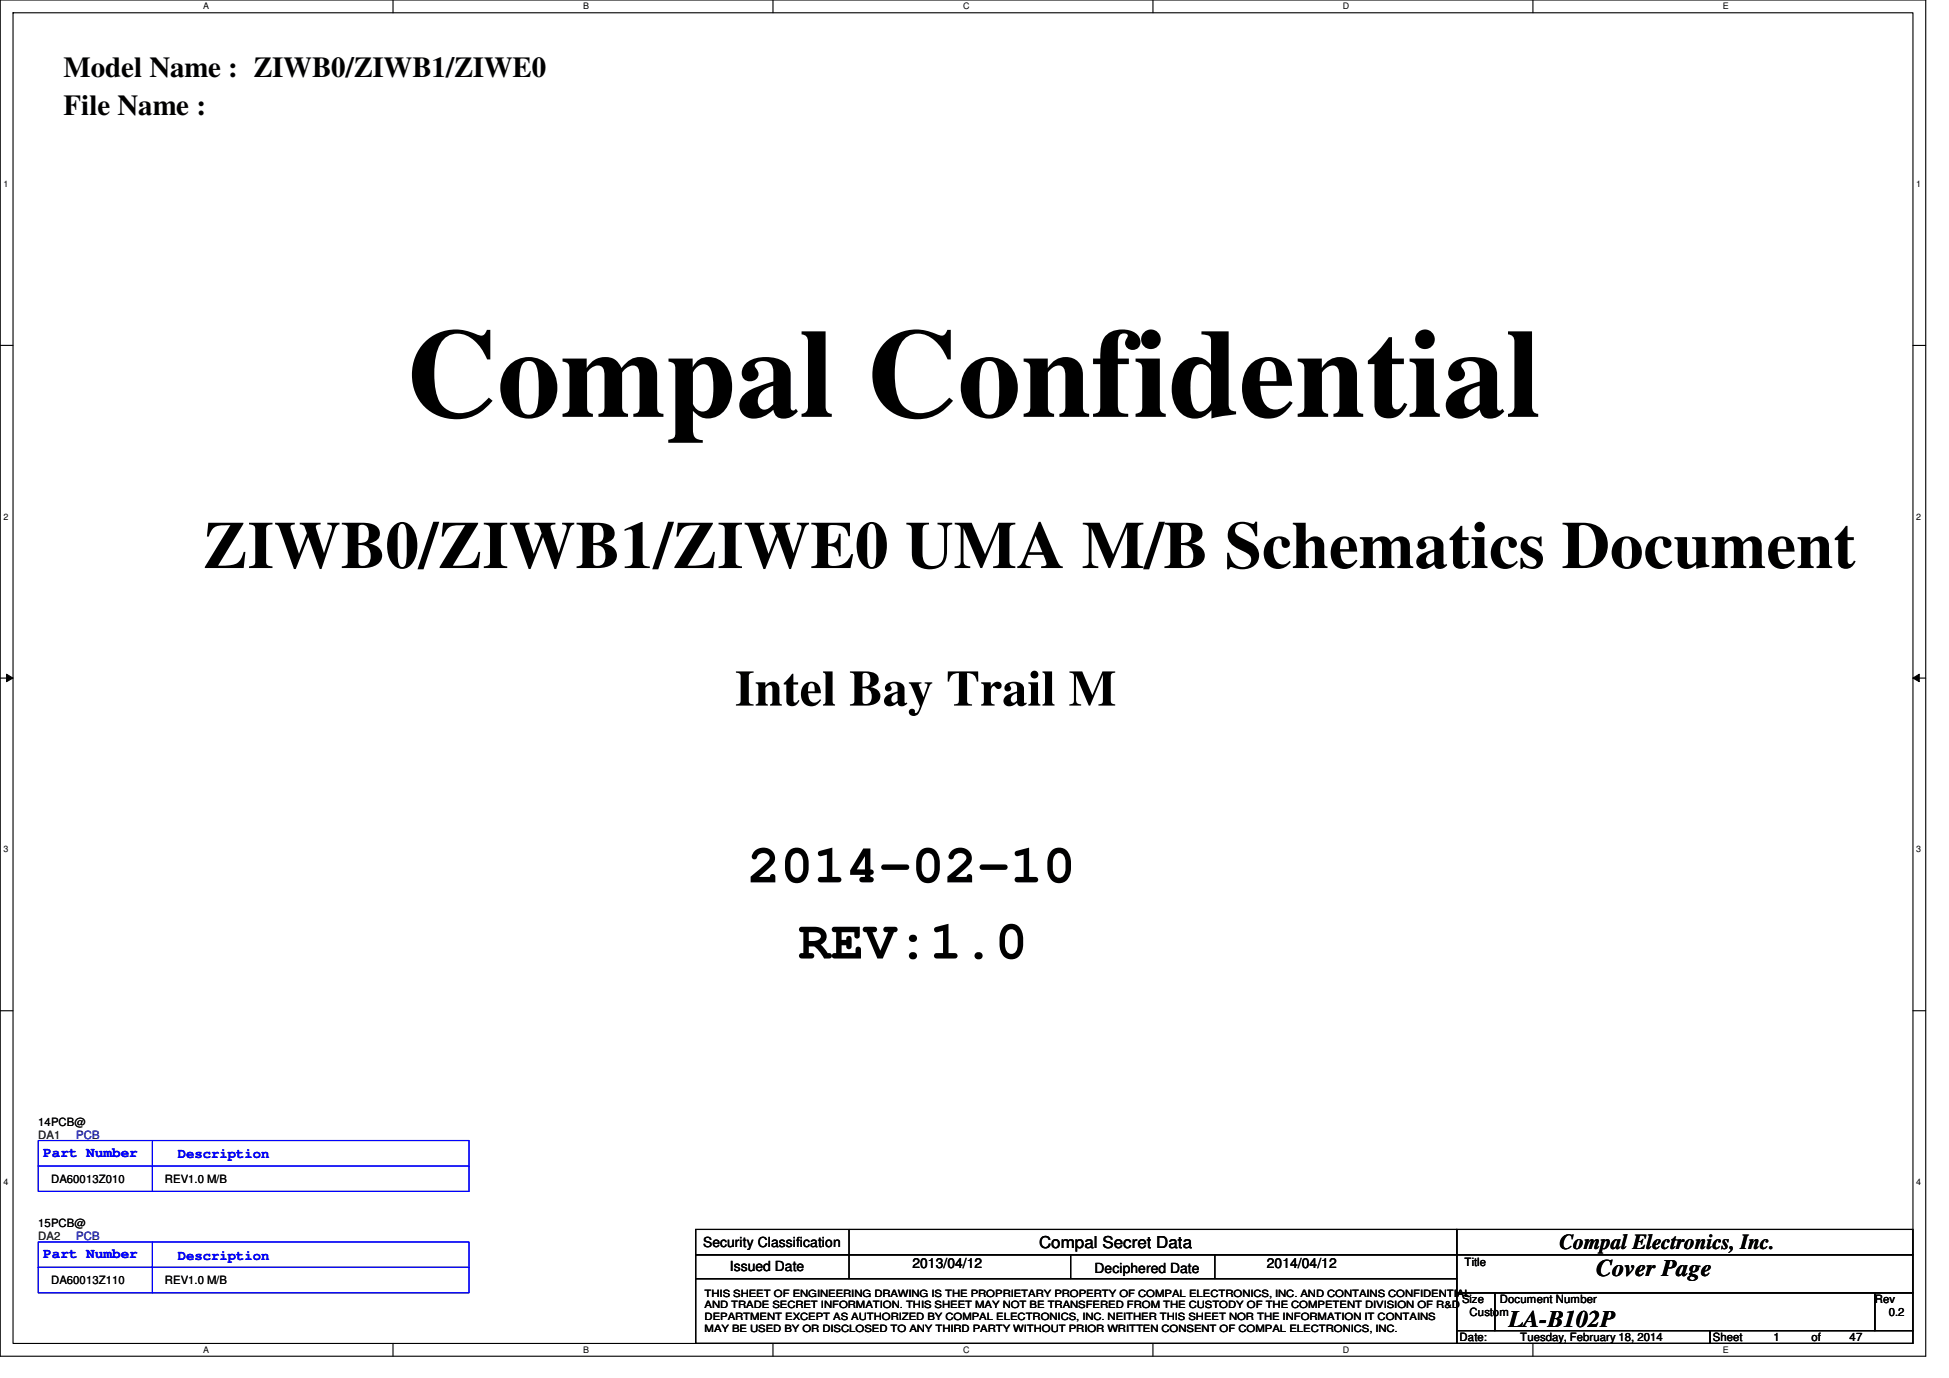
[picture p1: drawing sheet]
<svg xmlns="http://www.w3.org/2000/svg" width="297mm" height="210mm" viewBox="0 0 297 210" stroke-linecap="round" stroke-linejoin="round" font-family="sans-serif">
<defs><g id="words">
<text font-size="19.3" x="61.8" y="63.5">Compal Confidential</text>
<text font-size="10.2" x="30.9" y="86.5">ZIWB0/ZIWB1/ZIWE0 UMA M/B Schematics Document</text>
<g font-size="8.3">
<text x="114" y="134.4">2014-02-10</text>
<text x="121.7" y="146">REV:1.0</text>
</g>
<text font-size="7.7" x="112" y="107.5">Intel Bay Trail M</text>
<g font-size="4.4">
<text x="9.7" y="11.8">Model Name : ZIWB0/ZIWB1/ZIWE0</text>
<text x="9.7" y="17.6">File Name :</text>
</g>
<g font-size="3.6">
<text x="243.3" y="194.4">Cover Page</text>
<text x="229.9" y="202.1">LA-B102P</text>
</g>
<text font-size="3.3" x="237.7" y="190.2">Compal Electronics, Inc.</text>
<text font-size="2.5" x="158.4" y="190.1">Compal Secret Data</text>
<g font-size="2.1" fill="#00f">
<text x="6.6" y="176.3">Part Number</text>
<text x="27.1" y="176.4">Description</text>
<text x="6.6" y="191.7">Part Number</text>
<text x="27.1" y="191.9">Description</text>
</g>
<g font-size="2.1">
<text x="107.2" y="190">Security Classification</text>
<text x="111.2" y="193.6">Issued Date</text>
<text x="139.1" y="193.1">2013/04/12</text>
<text x="166.8" y="193.8">Deciphered Date</text>
<text x="193.1" y="193.1">2014/04/12</text>
</g>
<g font-size="1.7" fill="#004040">
<text x="5.8" y="173.4">DA1</text>
<text x="5.8" y="188.9">DA2</text>
</g>
<g font-size="1.7">
<text x="5.8" y="171.5">14PCB@</text>
<text x="7.8" y="180.2">DA60013Z010</text>
<text x="25.1" y="180.2">REV1.0 M/B</text>
<text x="5.8" y="186.9">15PCB@</text>
<text x="7.8" y="195.6">DA60013Z110</text>
<text x="25.1" y="195.6">REV1.0 M/B</text>
<text x="223.2" y="192.9">Title</text>
<text x="222.8" y="198.5">Size</text>
<text x="224" y="200.5">Custom</text>
<text x="228.6" y="198.5">Document Number</text>
<text x="285.7" y="198.5">Rev</text>
<text x="287.9" y="200.5">0.2</text>
<text x="222.5" y="204.3">Date:</text>
<text x="231.7" y="204.3">Tuesday, February 18, 2014</text>
<text x="261.1" y="204.3">Sheet</text>
<text x="270.3" y="204.3">1</text>
<text x="276.1" y="204.3">of</text>
<text x="281.9" y="204.3">47</text>
</g>
<g font-size="1.7" fill="#000080">
<text x="11.6" y="173.4">PCB</text>
<text x="11.6" y="188.9">PCB</text>
</g>
<g font-size="1.5">
<text x="107.4" y="197.5">THIS SHEET OF ENGINEERING DRAWING IS THE PROPRIETARY PROPERTY OF COMPAL ELECTRONICS, INC. AND CONTAINS CONFIDENTI</text>
<text x="222" y="197.5">AL</text>
<text x="107.4" y="199.3">AND TRADE SECRET INFORMATION. THIS SHEET MAY NOT BE TRANSFERED FROM THE CUSTODY OF THE COMPETENT DIVISION OF R&amp;D</text>
<text x="107.4" y="201.1">DEPARTMENT EXCEPT AS AUTHORIZED BY COMPAL ELECTRONICS, INC. NEITHER THIS SHEET NOR THE INFORMATION IT CONTAINS</text>
<text x="107.4" y="202.9">MAY BE USED BY OR DISCLOSED TO ANY THIRD PARTY WITHOUT PRIOR WRITTEN CONSENT OF COMPAL ELECTRONICS, INC.</text>
</g>
<g font-size="1.4">
<text x="30.9" y="1.4">A</text>
<text x="88.9" y="1.4">B</text>
<text x="146.8" y="1.4">C</text>
<text x="204.7" y="1.4">D</text>
<text x="262.6" y="1.4">E</text>
<text x=".5" y="28.5">1</text>
<text x="292.1" y="28.5">1</text>
<text x=".5" y="79.2">2</text>
<text x="292.1" y="79.2">2</text>
<text x=".5" y="129.8">3</text>
<text x="292.1" y="129.8">3</text>
<text x=".5" y="180.5">4</text>
<text x="292.1" y="180.5">4</text>
<text x="30.9" y="206.1">A</text>
<text x="88.9" y="206.1">B</text>
<text x="146.8" y="206.1">C</text>
<text x="204.7" y="206.1">D</text>
<text x="262.6" y="206.1">E</text>
</g>
</g></defs>
<path d="M0 0h293.5v206.6h-293.5zM2 1.9h289.5v202.7h-289.5z" fill="none" stroke="#000" stroke-width=".17"/>
<g fill="#fff">
<path d="M30.9 .2h.9v1.5h-.9z"/>
<path d="M30.9 204.9h.9v1.5h-.9z"/>
</g>
<path d="M59.9 0v1.9M59.9 204.6v2" fill="none" stroke="#000" stroke-width=".17"/>
<g fill="#fff">
<path d="M88.9 .2h.8v1.5h-.8z"/>
<path d="M88.9 204.8h.8v1.6h-.8z"/>
</g>
<path d="M117.8 0v1.9M117.8 204.6v2" fill="none" stroke="#000" stroke-width=".17"/>
<g fill="#fff">
<path d="M146.8 .2h.9v1.5h-.9z"/>
<path d="M146.8 204.8h.9v1.6h-.9z"/>
</g>
<path d="M175.7 0v1.9M175.7 204.6v2" fill="none" stroke="#000" stroke-width=".17"/>
<g fill="#fff">
<path d="M204.7 .2h.9v1.5h-.9z"/>
<path d="M204.7 204.8h.9v1.6h-.9z"/>
</g>
<path d="M233.6 0v1.9M233.6 204.6v2" fill="none" stroke="#000" stroke-width=".17"/>
<g fill="#fff">
<path d="M262.6 .2h.9v1.5h-.9z"/>
<path d="M262.6 204.8h.9v1.6h-.9z"/>
<path d="M.5 27.3h.8v1.5h-.8z"/>
<path d="M292 27.3h.8v1.5h-.8z"/>
<path d="M.5 77.9h.8v1.6h-.8z"/>
<path d="M292 77.9h.8v1.6h-.8z"/>
</g>
<path d="M0 52.6h2M291.5 52.6h2" fill="none" stroke="#000" stroke-width=".17"/>
<g fill="#fff">
<path d="M.5 128.6h.8v1.5h-.8z"/>
<path d="M292 128.6h.8v1.5h-.8z"/>
</g>
<path d="M0 103.3h2M291.5 103.3h2" fill="none" stroke="#000" stroke-width=".17"/>
<path d="M1 102.7l1 .6-1 .5zM291.5 103.3l1-.6v1.1z" fill="#000"/>
<path d="M1 102.7l1 .6-1 .5zM291.5 103.3l1-.6v1.1z" fill="none" stroke="#000" stroke-width=".15"/>
<g fill="#fff">
<path d="M.5 179.3h.8v1.5h-.8z"/>
<path d="M292 179.3h.8v1.5h-.8z"/>
</g>
<g fill="none" stroke="#000" stroke-width=".17">
<path d="M0 154h2M291.5 154h2M106 187.3h116v3.8h-116zM106 191.1h116v3.7h-116zM106 194.8h116v9.8h-116zM129.4 187.3v7.5M163.2 191.1v3.7M185.2 191.1v3.7M222 187.3h69.5v3.8h-69.5zM222 191.1h69.5v5.8h-69.5zM222 196.9h5.8v5.8h-5.8zM227.8 196.9h57.9v5.8h-57.9z"/>
<path d="M285.7 196.9h5.8v5.8h-5.8zM222 202.7h38.6v1.9h-38.6zM260.6 202.7h30.9v1.9h-30.9z"/>
</g>
<path d="M5.8 173.7h65.7v7.8h-65.7zM5.8 177.6h65.7M23.2 173.7v7.8M5.8 189.2h65.7v7.7h-65.7zM5.8 193h65.7M23.2 189.2v7.7" fill="none" stroke="#00f" stroke-width=".17"/>
<use href="#words"/>
</svg>
